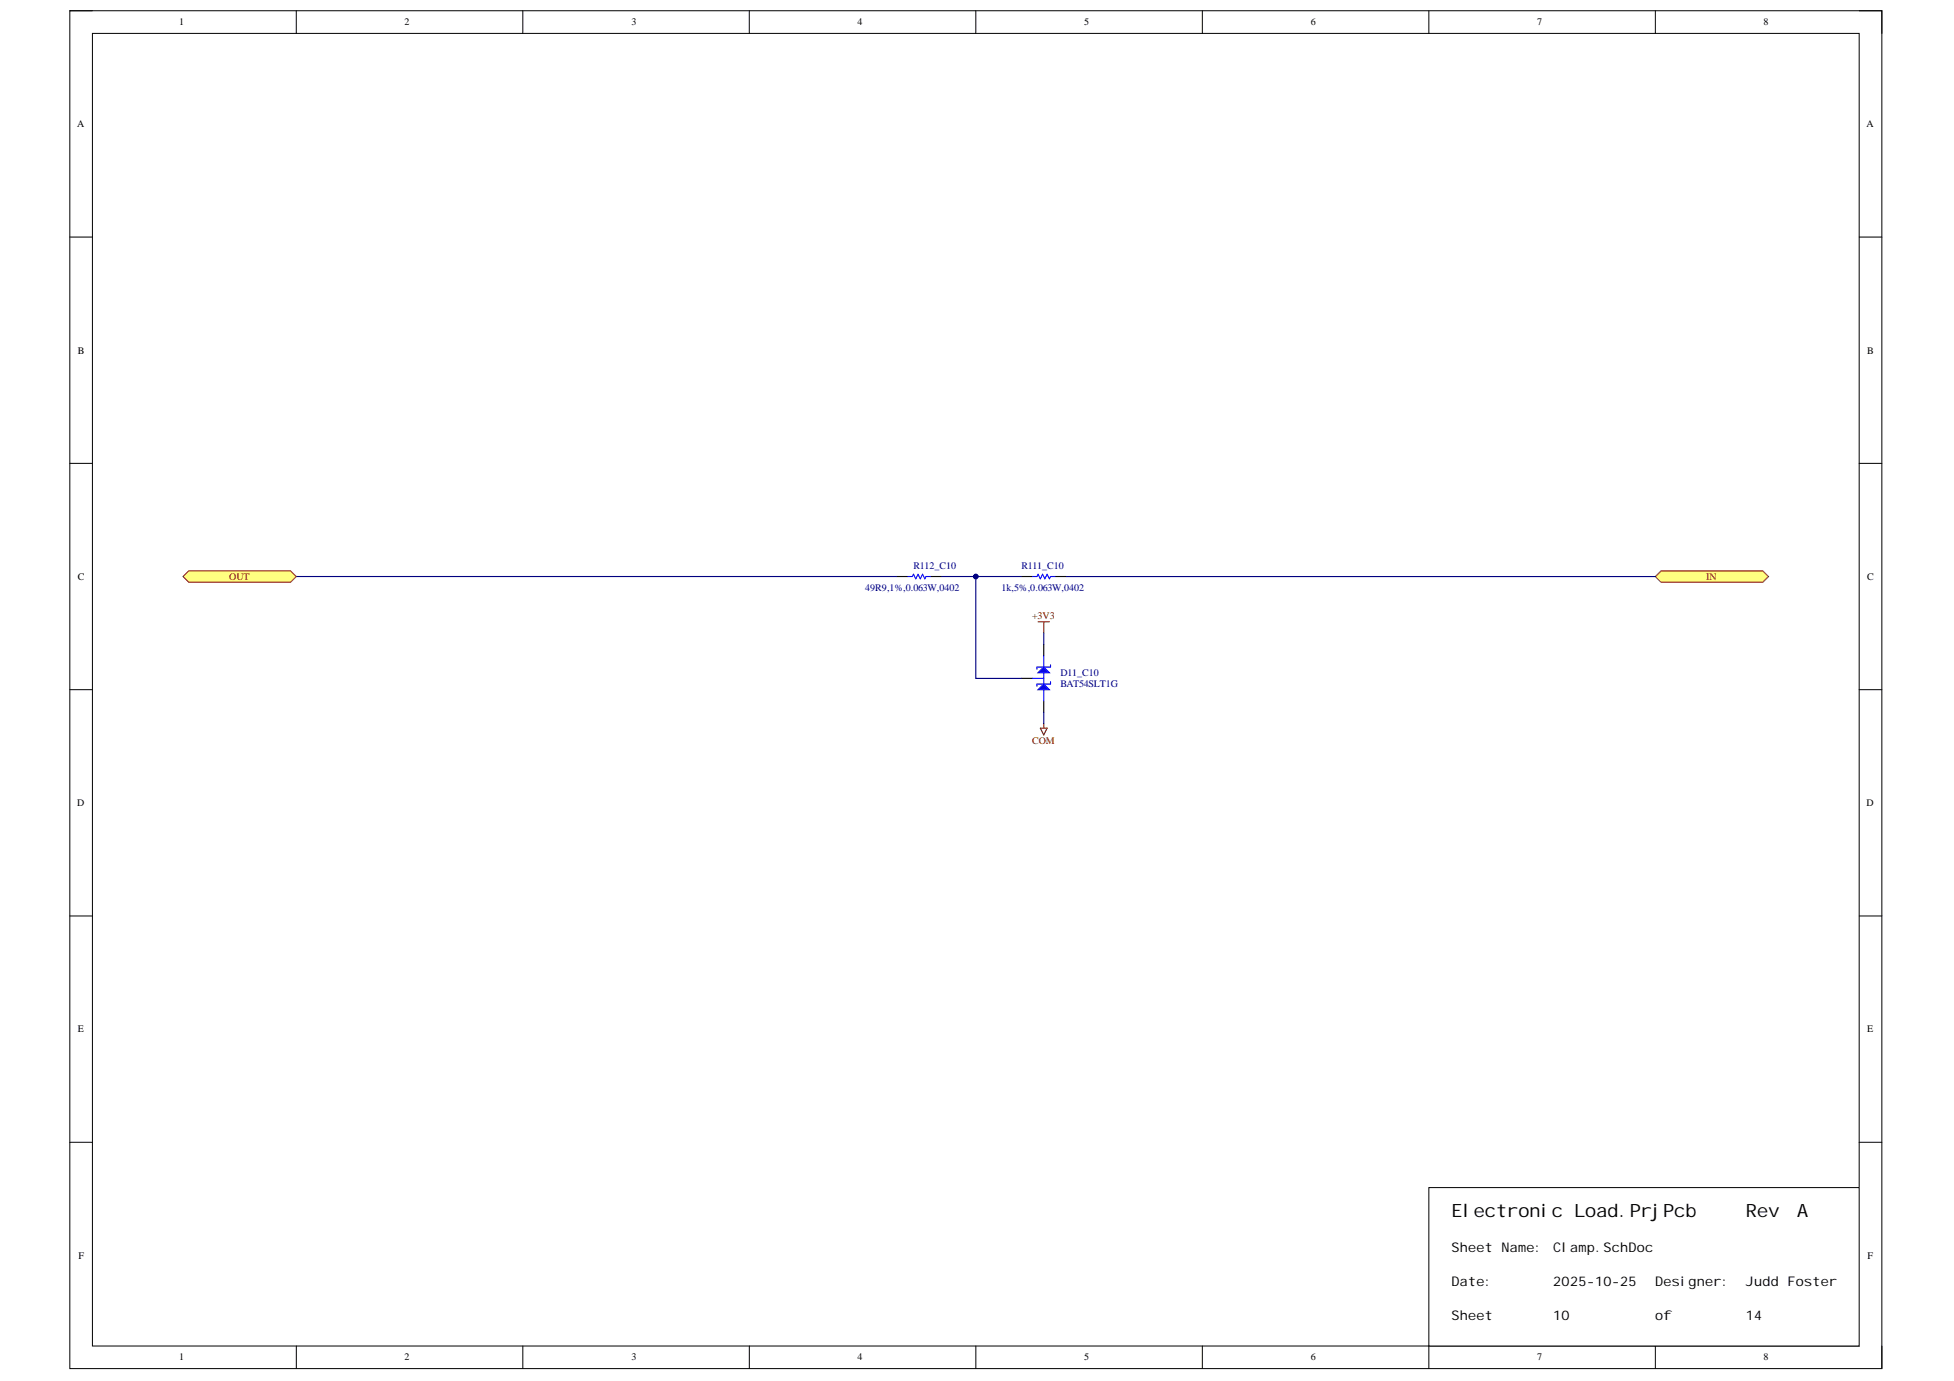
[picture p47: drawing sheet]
<svg xmlns="http://www.w3.org/2000/svg" width="297mm" height="210mm" viewBox="0 0 297 210" stroke-linecap="round" stroke-linejoin="round" font-family="sans-serif">
<defs><g id="words">
<g font-size="2.8">
<text x="220.7" y="185">Electronic Load.PrjPcb</text>
<text x="265.4" y="185">Rev</text>
<text x="273.2" y="185">A</text>
</g>
<g font-size="2">
<text x="220.7" y="190.4">Sheet Name:</text>
<text x="236.1" y="190.4">Clamp.SchDoc</text>
<text x="220.7" y="195.5">Date:</text>
<text x="236.1" y="195.5">2025-10-25</text>
<text x="251.6" y="195.5">Designer:</text>
<text x="265.4" y="195.5">Judd Foster</text>
<text x="220.7" y="200.7">Sheet</text>
<text x="236.1" y="200.7">10</text>
<text x="251.6" y="200.7">of</text>
<text x="265.4" y="200.7">14</text>
</g>
<g font-size="1.5">
<text x="27.2" y="3.8">1</text>
<text x="61.5" y="3.8">2</text>
<text x="96" y="3.8">3</text>
<text x="130.3" y="3.8">4</text>
<text x="164.8" y="3.8">5</text>
<text x="199.3" y="3.8">6</text>
<text x="233.7" y="3.8">7</text>
<text x="268.1" y="3.8">8</text>
<text x="11.8" y="19.4">A</text>
<text x="283.7" y="19.4">A</text>
<text x="11.8" y="53.7">B</text>
<text x="283.8" y="53.7">B</text>
<text x="11.8" y="88.1">C</text>
<text x="283.8" y="88.1">C</text>
<text x="11.8" y="122.5">D</text>
<text x="283.7" y="122.5">D</text>
<text x="11.8" y="156.9">E</text>
<text x="283.8" y="156.9">E</text>
<text x="11.9" y="191.3">F</text>
<text x="283.9" y="191.3">F</text>
<text x="27.2" y="206.8">1</text>
<text x="61.5" y="206.8">2</text>
<text x="96" y="206.8">3</text>
<text x="130.3" y="206.8">4</text>
<text x="164.8" y="206.8">5</text>
<text x="199.3" y="206.8">6</text>
<text x="233.7" y="206.8">7</text>
<text x="268.1" y="206.8">8</text>
</g>
<g font-size="1.5" fill="#800000">
<text x="34.8" y="88.1">OUT</text>
<text x="259.4" y="88.1">IN</text>
<text x="156.9" y="94.1">+3V3</text>
<text x="156.9" y="113.1">COM</text>
</g>
<g font-size="1.5" fill="#000080">
<text x="131.5" y="89.8">49R9,1%,0.063W,0402</text>
<text x="138.9" y="86.4">R112_C10</text>
<text x="152.2" y="89.8">1k,5%,0.063W,0402</text>
<text x="155.3" y="86.4">R111_C10</text>
<text x="161.2" y="102.7">D11_C10</text>
<text x="161.2" y="104.4">BAT54SLT1G</text>
</g>
</g></defs>
<path d="M10.6 1.6h275.5v206.4h-275.5z" fill="none" stroke="#000" stroke-width=".15"/>
<path d="M14 5.1h268.6v199.5h-268.6z" fill-rule="evenodd" fill="#fff"/>
<g fill="none" stroke="#000" stroke-width=".15">
<path d="M10.6 1.6h3.4M14 5.1h268.6v199.5h-268.6zM45 1.6v3.5M79.5 1.6v3.5M113.9 1.6v3.5M148.3 1.6v3.5M182.8 1.6v3.5M217.2 1.6v3.5M251.6 1.6v3.5M282.6 1.6h3.5v3.5M10.6 36h3.4M282.6 36h3.5"/>
<path d="M10.6 70.4h3.4M282.6 70.4h3.5M10.6 104.8h3.4M282.6 104.8h3.5M10.6 139.2h3.4M282.6 139.2h3.5M10.6 173.6h3.4M282.6 173.6h3.5M45 204.6v3.4M79.5 204.6v3.4M113.9 204.6v3.4M148.3 204.6v3.4"/>
<path d="M182.8 204.6v3.4M217.2 204.6v3.4M251.6 204.6v3.4M286.1 204.6v3.4"/>
</g>
<path d="M217.2 180.5h65.4v24.1h-65.4z" fill-rule="evenodd" fill="#fff"/>
<path d="M217.2 180.5h65.4v24.1h-65.4z" fill="none" stroke="#000" stroke-width=".15"/>
<path d="M155.2 87.6h1.7M158.7 98v1.7M160.4 87.6h1.7M155.2 103.1h1.7M158.7 106.5v1.8" fill="none" stroke="#000" stroke-width=".17"/>
<path d="M156.9 87.6h.7l.2-.3 .3 .7 .4-.7 .3 .7 .4-.7 .3 .7 .2-.4h.7" fill="none" stroke="#00f" stroke-width=".17"/>
<path d="M157.8 102.2l.9-.8 .8 .8z" fill="#00f"/>
<path d="M157.8 102.2l.9-.8 .8 .8z" fill="none" stroke="#00f" stroke-width=".17"/>
<path d="M157.8 104.8l.9-.8 .8 .8z" fill="#00f"/>
<path d="M138 87.6h.7l.2-.3 .3 .7 .4-.7 .3 .7 .3-.7 .4 .7 .2-.4h.6M158.7 99.7v1.7M156.9 103.1h1.8M157.8 104.8l.9-.8 .8 .8zM158.7 102.2v1.8M158.7 104.8v1.7M159.7 103.6v.4h-2.1v.3M159.7 101v.4h-2.1v.3" fill="none" stroke="#00f" stroke-width=".17"/>
<path d="M136.3 87.6h1.7M141.4 87.6h1.8" fill="none" stroke="#000" stroke-width=".17"/>
<path d="M157.8 94.5h1.7M158.7 94.5v1.7M158.1 110.7h1.1l-.5 1zM158.7 110v.7" fill="none" stroke="#800000" stroke-width=".17"/>
<path d="M143.2 87.6h5.1v15.5h6.9M158.7 96.2v1.8" fill="none" stroke="#000080" stroke-width=".17"/>
<circle cx="148.3" cy="87.6" r=".35" fill="#000080"/>
<circle cx="148.3" cy="87.6" r=".35" fill="none" stroke="#000080" stroke-width=".15"/>
<path d="M148.3 87.6h6.9" fill="none" stroke="#000080" stroke-width=".17"/>
<circle cx="148.3" cy="87.6" r=".35" fill="#000080"/>
<circle cx="148.3" cy="87.6" r=".35" fill="none" stroke="#000080" stroke-width=".15"/>
<path d="M158.7 108.3v1.7" fill="none" stroke="#000080" stroke-width=".17"/>
<path d="M251.6 87.6l.9-.8h15.5l.8 .8-.8 .9h-15.5z" fill-rule="evenodd" fill="#ffff80"/>
<path d="M251.6 87.6l.9-.8h15.5l.8 .8-.8 .9h-15.5z" fill="none" stroke="#800000" stroke-width=".15"/>
<path d="M45 87.6h91.3M162.1 87.6h89.5" fill="none" stroke="#000080" stroke-width=".17"/>
<path d="M27.8 87.6l.9-.8h15.5l.8 .8-.8 .9h-15.5z" fill-rule="evenodd" fill="#ffff80"/>
<path d="M27.8 87.6l.9-.8h15.5l.8 .8-.8 .9h-15.5z" fill="none" stroke="#800000" stroke-width=".15"/>
<use href="#words"/>
</svg>
